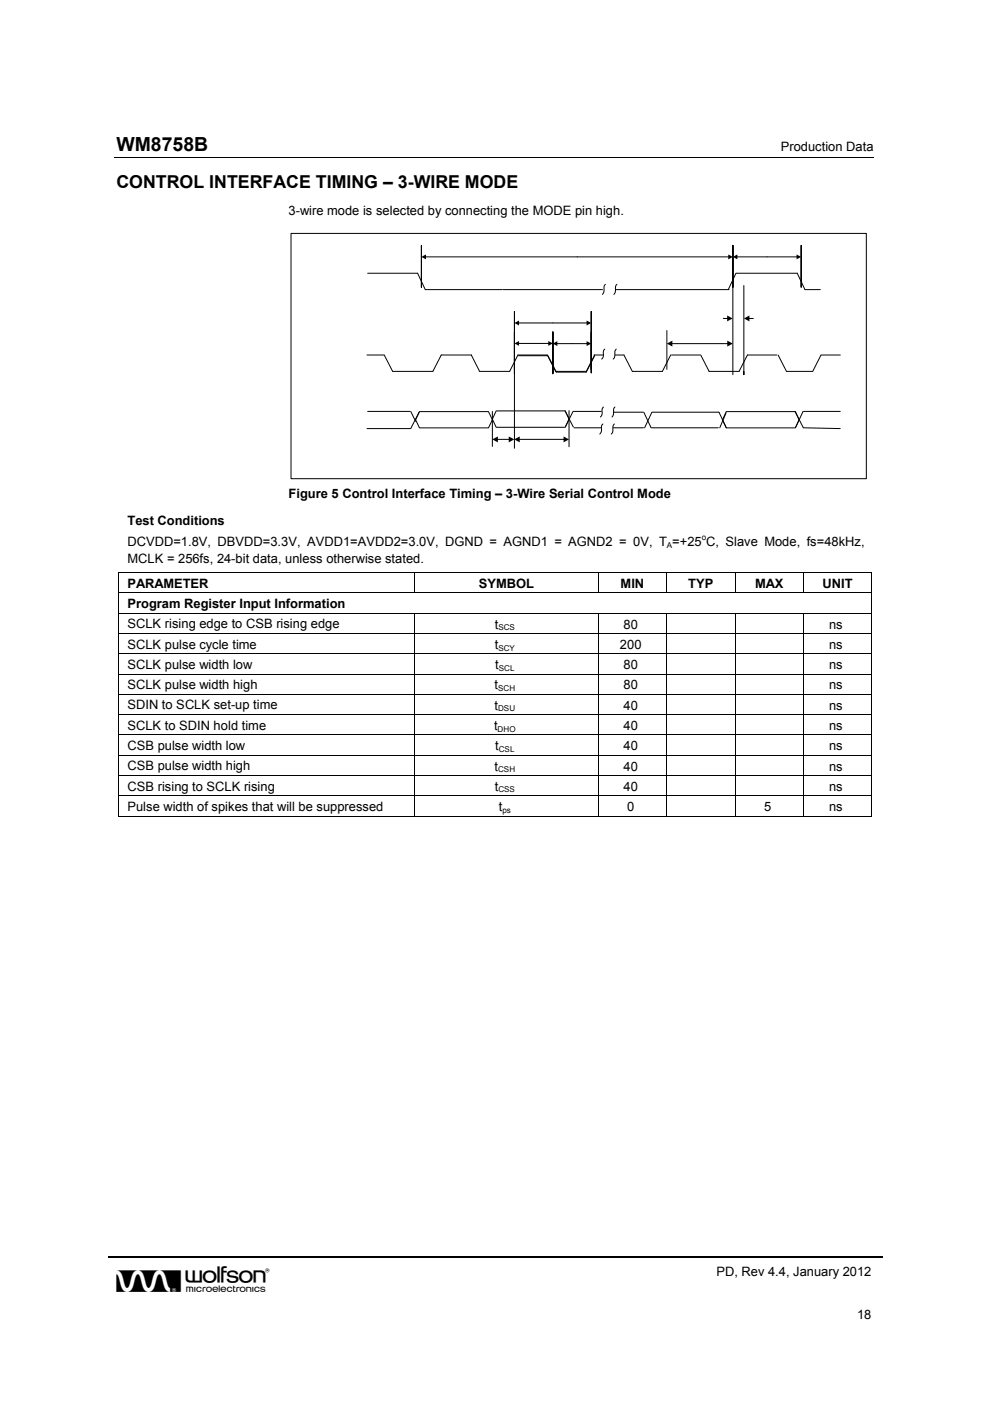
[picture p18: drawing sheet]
<svg xmlns="http://www.w3.org/2000/svg" width="210mm" height="297mm" viewBox="0 0 210 297" stroke-linecap="round" stroke-linejoin="round" font-family="sans-serif">
<defs><g id="words">
<text font-size="6.9" x="24.7" y="274">w</text>
<text font-size="4.1" x="24.7" y="32.1">WM8758B</text>
<text font-size="3.8" x="24.7" y="39.9">CONTROL INTERFACE TIMING – 3-WIRE MODE</text>
<g font-size="2.7">
<text x="165.6" y="32.1">Production Data</text>
<text x="61.2" y="45.6">3-wire mode is selected by connecting the MODE pin high.</text>
<text x="61.2" y="105.6">Figure 5 Control Interface Timing – 3-Wire Serial Control Mode</text>
<text x="27" y="111.4">Test Conditions</text>
<text x="27" y="119.3">MCLK = 256fs, 24-bit data, unless otherwise stated.</text>
<text x="27" y="115.8">DCVDD=1.8V, DBVDD=3.3V, AVDD1=AVDD2=3.0V, DGND = AGND1 = AGND2 = 0V, T =+25 C, Slave Mode, fs=48kHz,</text>
<text x="27" y="124.6">PARAMETER</text>
<text x="101.5" y="124.6">SYMBOL</text>
<text x="131.6" y="124.6">MIN</text>
<text x="145.9" y="124.6">TYP</text>
<text x="160.1" y="124.6">MAX</text>
<text x="174.4" y="124.6">UNIT</text>
<text x="27" y="128.9">Program Register Input Information</text>
<text x="27" y="133.2">SCLK rising edge to CSB rising edge</text>
<text x="27" y="137.5">SCLK pulse cycle time</text>
<text x="104.9" y="133.3">t</text>
<text x="104.9" y="137.6">t</text>
<text x="131.4" y="137.6">200</text>
<text x="132.2" y="133.3">80</text>
<text x="175.8" y="137.6">ns</text>
<text x="175.8" y="133.3">ns</text>
<text x="27" y="141.8">SCLK pulse width low</text>
<text x="105" y="141.9">t</text>
<text x="132.2" y="141.9">80</text>
<text x="175.8" y="141.9">ns</text>
<text x="27" y="146.1">SCLK pulse width high</text>
<text x="104.9" y="146.2">t</text>
<text x="132.2" y="146.2">80</text>
<text x="175.8" y="146.2">ns</text>
<text x="27" y="150.4">SDIN to SCLK set-up time</text>
<text x="27" y="154.7">SCLK to SDIN hold time</text>
<text x="104.8" y="154.8">t</text>
<text x="104.9" y="150.5">t</text>
<text x="132.2" y="150.5">40</text>
<text x="132.2" y="154.8">40</text>
<text x="175.8" y="150.5">ns</text>
<text x="175.8" y="154.8">ns</text>
<text x="27" y="159">CSB pulse width low</text>
<text x="105" y="159.1">t</text>
<text x="132.2" y="159.1">40</text>
<text x="175.8" y="159.1">ns</text>
<text x="27" y="163.3">CSB pulse width high</text>
<text x="27" y="167.6">CSB rising to SCLK rising</text>
<text x="104.9" y="163.4">t</text>
<text x="104.9" y="167.7">t</text>
<text x="132.2" y="163.4">40</text>
<text x="132.2" y="167.7">40</text>
<text x="175.8" y="163.4">ns</text>
<text x="175.8" y="167.7">ns</text>
<text x="27" y="171.9">Pulse width of spikes that will be suppressed</text>
<text x="105.8" y="172">t</text>
<text x="133" y="172">0</text>
<text x="162" y="172">5</text>
<text x="175.8" y="172">ns</text>
<text x="151.9" y="270.6">PD, Rev 4.4, January 2012</text>
<text x="181.7" y="279.6">18</text>
</g>
<g font-size="1.7">
<text x="141.4" y="116.2">A</text>
<text x="148.8" y="114.4">o</text>
<text x="105.7" y="133.6">SCS</text>
<text x="105.7" y="137.9">SCY</text>
<text x="105.8" y="142.2">SCL</text>
<text x="105.6" y="146.5">SCH</text>
<text x="105.5" y="155.1">DHO</text>
<text x="105.6" y="150.8">DSU</text>
<text x="105.8" y="159.4">CSL</text>
<text x="105.6" y="163.7">CSH</text>
<text x="105.7" y="168">CSS</text>
<text x="106.5" y="172.3">ps</text>
</g>
</g></defs>
<path d="M24.2 33.4h161.1" fill="none" stroke="#000" stroke-width=".21"/>
<path d="M22.8 266.6h164.3" fill="none" stroke="#000" stroke-width=".32"/>
<path d="M61.7 49.5h122v52h-122z" fill="#fff"/>
<path d="M61.7 49.5h122v52h-122zM88.5 57.9l1.7 3.5h16.2M88.9 87.3h14.7l.8 1.7-.8 1.7h-14.7l-.8-1.7zM105.2 87.1h14.6l.8 1.8-.8 1.7h-14.6l-.8-1.7z" fill="none" stroke="#000" stroke-width=".21"/>
<path d="M178 81.3h2.4v5.3h-2.4z" fill="#fff"/>
<path d="M154 87.3h14.6l.8 1.7-.8 1.7h-14.6l-.8-1.7z" fill="none" stroke="#000" stroke-width=".21"/>
<path d="M89.3 52v8.9zM155.4 52v8.9z" fill-rule="evenodd" fill="#fff"/>
<g fill="none" stroke="#000" stroke-width=".21">
<path d="M78 57.9h10.5M89.3 52v8.9v-8.9M90.2 54.5h64.3M155.4 52v8.9v-8.9M77.8 75.3h3.6M81.5 75.3l1.7 3.4h8.6l1.8-3.4h6.3l1.8 3.4h6.4l1.7-3.4h6.2l1.8 3.4h6.4M126.1 75.3l-1.8 3.4M132.3 75.3l1.8 3.4h6.3l1.8-3.4M142.4 75.3h6M154.4 61.4l1.6-3.5h13l1.7 3.5h3.2M164.7 75.3h-6.2l-1.8 3.4h-6.4l-1.7-3.4M165 75.3l1.8 3.4h5.5l1.8-3.4h4.1"/>
<path d="M78 87.2h8.9M87.1 87.2l1 2.1M88.9 87.4l-1.8 3.5h-9.3M104.4 87.2v7.4M105.4 93.2h2.6M110 93.2h9.6M120.6 87.1v7.6M168.6 87.2l1.7 3.5M170.3 87.2l-1.6 3.3M170.3 87.2h7.9M170.3 90.7l7.9 .2"/>
</g>
<path d="M89.3 54.5l1-.5v1zM154.4 54l1 .5-1 .5zM104.4 93.2l1.2-.7v1.3zM107.9 92.5l1.1 .7-1.1 .6zM109 93.2l1.2-.7v1.3zM119.5 92.5l1.2 .7-1.2 .6z" fill="#000"/>
<path d="M155.4 52v8.9zM169.9 52v8.9z" fill-rule="evenodd" fill="#fff"/>
<g fill="none" stroke="#000" stroke-width=".21">
<path d="M155.4 52v8.9v-8.9M156.2 54.5h12.8M169.9 52v8.9v-8.9M106.6 61.4h21.1M128.4 60.3a1.56 1.56 0 0 0-.3 1.5l-.4 .6M130.5 61.4h24.1M130.8 60.3a1.72 1.72 0 0 0-.3 1.5l-.3 .6M119.8 87.1l1.8 3.5M121.5 87.3l-1.6 3.1M121.6 87.2h5.9M121.7 90.7h5.8M127.8 89.9a1.53 1.53 0 0 0-.3 1.5l-.3 .6"/>
<path d="M128 86.3a1.47 1.47 0 0 0-.3 1.5l-.4 .6M130 90.7h6.4M130.1 87.4h6.3M130.3 89.9a1.61 1.61 0 0 0-.4 1.6l-.3 .5M130.4 86.3a1.31 1.31 0 0 0-.3 1.4l-.3 .7M152.4 87.4l1.6 3.3M153.9 87.6l-1.3 3.1"/>
</g>
<path d="M155.4 54.5l.9-.5v1zM168.9 54l1 .5-1 .5z" fill="#000"/>
<path d="M109.1 66v12.4zM125.3 66v12.4z" fill-rule="evenodd" fill="#fff"/>
<path d="M109.1 66v12.4v-12.4M109.9 68.5h14.6M125.3 66v12.4v-12.4" fill="none" stroke="#000" stroke-width=".21"/>
<path d="M109.1 68.5l.9-.5v1zM124.4 68l.9 .5-.9 .5z" fill="#000"/>
<path d="M109.1 70.4v8.8zM117.2 70.4v8.8z" fill-rule="evenodd" fill="#fff"/>
<path d="M109.1 70.4v8.8v-8.8M109.9 72.8h6.5M117.2 70.4v8.8v-8.8" fill="none" stroke="#000" stroke-width=".21"/>
<path d="M109.1 72.8l.9-.5v1zM116.2 72.3l1 .5-1 .5z" fill="#000"/>
<path d="M117.2 70.4v8.7zM125.3 70.4v8.7z" fill-rule="evenodd" fill="#fff"/>
<g fill="none" stroke="#000" stroke-width=".21">
<path d="M109.1 79v16M110 75.4h6M116.2 75.4l1.7 3.5h6.4l1.8-3.5M117.2 70.4v8.7v-8.7M118 72.9h6.5M125.3 70.4v8.7v-8.7M125.9 75.3h2M128.2 74a1.44 1.44 0 0 0-.3 1.4l-.3 .7M130.4 75.3h1.9M130.7 74a1.29 1.29 0 0 0-.3 1.4l-.4 .7M141.4 70.1v8.2M142.4 72.9h11.9"/>
<path d="M153.4 67.5h.9M155.4 60.9v18.5M157.7 60.5v18.9v-.6M158.8 67.5h.9M136.5 87.4l1.5 3.3M138.1 90.7h14.2M138.2 87.4l-1.5 3.3M138.3 87.4h14.1M25.1 121.4h159.8M25.1 125.7h159.8M25.1 130h159.8M25.1 134.3h159.8"/>
<path d="M25.1 138.6h159.8M25.2 121.5v4.1M25.2 125.8v4.1M25.2 130.1v4.1M25.2 134.4v4.1M25.2 138.7v4.1M87.9 121.5v4.1M87.9 130.1v4.1M87.9 134.4v4.1M87.9 138.7v4.1M126.8 121.5v4.1M126.8 130.1v4.1"/>
<path d="M126.8 134.4v4.1M126.8 138.7v4.1M141.3 121.5v4.1M141.3 130.1v4.1M141.3 134.4v4.1M141.3 138.7v4.1M155.9 121.5v4.1M155.9 130.1v4.1M155.9 134.4v4.1M155.9 138.7v4.1M170.3 121.5v4.1M170.3 130.1v4.1"/>
<path d="M170.3 134.4v4.1M170.3 138.7v4.1M184.8 121.5v4.1M184.8 125.8v4.1M184.8 130.1v4.1M184.8 134.4v4.1M184.8 138.7v4.1M25.1 142.9h159.8M25.1 147.2h159.8M25.1 151.5h159.8M25.1 155.8h159.8M25.2 143v4.1"/>
<path d="M25.2 147.3v4.1M25.2 151.6v4.1M25.2 155.9v4.1M87.9 143v4.1M87.9 147.3v4.1M87.9 151.6v4.1M87.9 155.9v4.1M126.8 143v4.1M126.8 147.3v4.1M126.8 151.6v4.1M126.8 155.9v4.1M141.3 143v4.1"/>
<path d="M141.3 147.3v4.1M141.3 151.6v4.1M141.3 155.9v4.1M155.9 143v4.1M155.9 147.3v4.1M155.9 151.6v4.1M155.9 155.9v4.1M170.3 143v4.1M170.3 147.3v4.1M170.3 151.6v4.1M170.3 155.9v4.1M184.8 143v4.1"/>
<path d="M184.8 147.3v4.1M184.8 151.6v4.1M184.8 155.9v4.1M25.1 160.1h159.8M25.1 164.4h159.8M25.1 168.7h159.8M25.1 173h62.8M25.2 160.2v4.1M25.2 164.5v4.2M25.2 168.8v4.3M87.9 160.2v4.1M87.9 164.5v4.2"/>
<path d="M87.9 168.8v4.3M88 173h38.8M126.8 160.2v4.1M126.8 164.5v4.2M126.8 168.8v4.3M126.9 173h14.3M141.3 160.2v4.1M141.3 164.5v4.2M141.3 168.8v4.3M141.4 173h14.4M155.9 160.2v4.1M155.9 164.5v4.2"/>
<path d="M155.9 168.8v4.3M155.9 173h14.4M170.3 160.2v4.1M170.3 164.5v4.2M170.3 168.8v4.3M170.4 173h14.4M184.8 160.2v4.1M184.8 164.5v4.2M184.8 168.8v4.3"/>
</g>
<path d="M117.2 72.9l1-.6v1.1zM124.4 72.3l.9 .6-.9 .5zM141.4 72.9l1.2-.7v1.3zM154.2 66.9l1.1 .6-1.1 .6zM154.2 72.2l1.2 .7-1.2 .6zM157.7 67.5l1.2-.6v1.2z" fill="#000"/>
<path d="M25.1 121.3h.2v.2h-.2zM184.8 121.3h.1v.2h-.1zM184.8 173h.1v.1h-.1z" fill="#000"/>
<use href="#words"/>
</svg>
